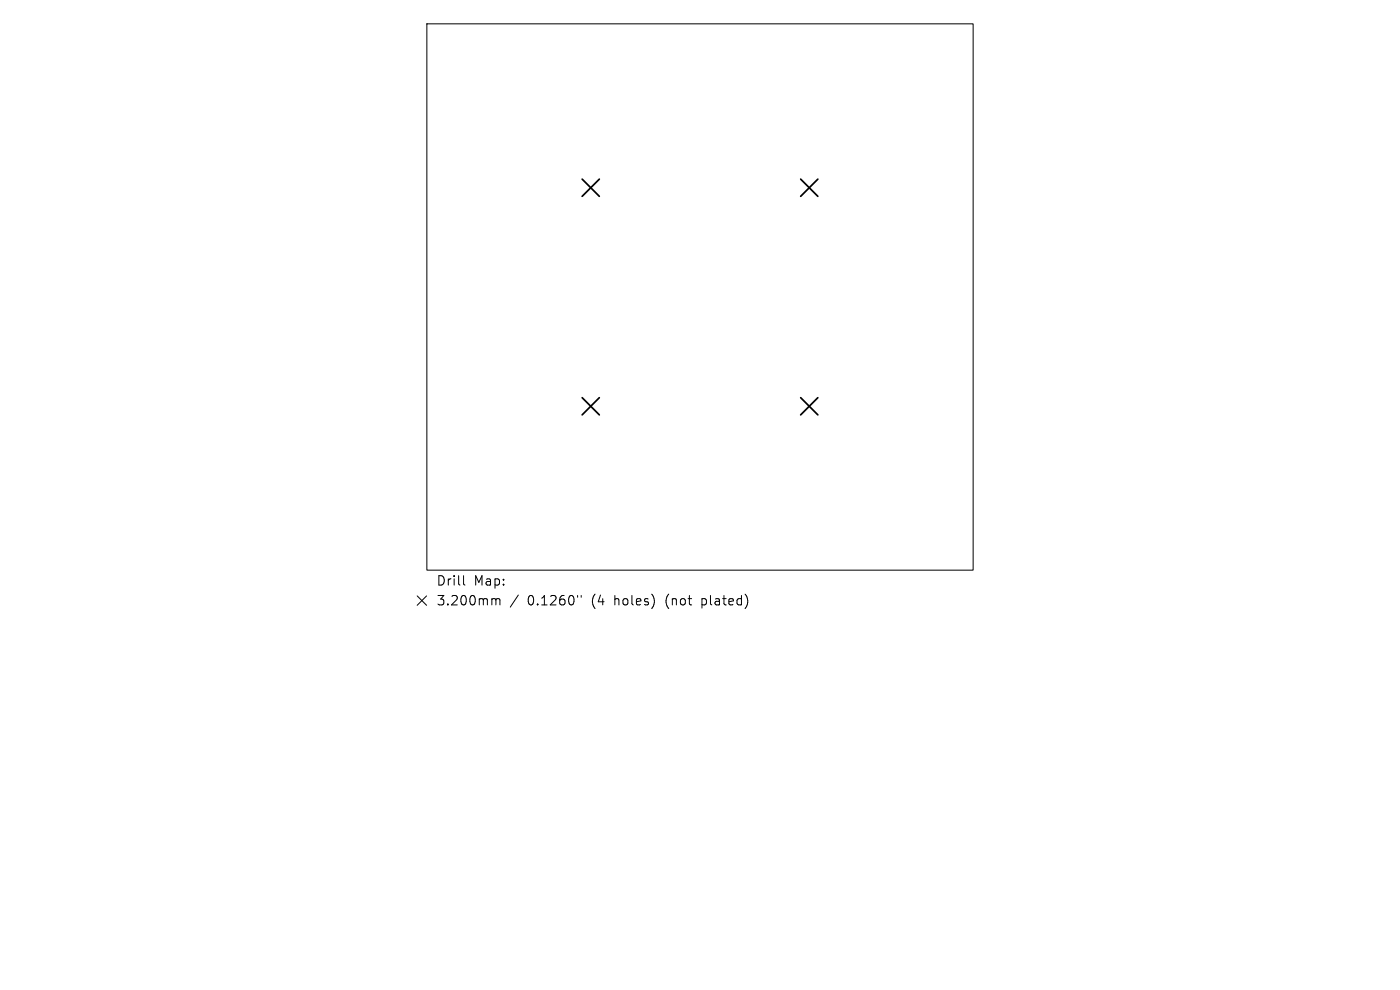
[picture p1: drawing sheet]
<svg xmlns="http://www.w3.org/2000/svg" width="297mm" height="210mm" viewBox="0 0 297 210" stroke-linecap="round" stroke-linejoin="round" font-family="sans-serif">
<defs><g id="words">
<g font-size="2.8">
<text x="92.5" y="124.5">Drill</text>
<text x="100.5" y="124.5">Map:</text>
<text x="92.5" y="128.7">3.200mm</text>
<text x="111.9" y="128.7">0.1260&quot;</text>
<text x="125.7" y="128.7">(4</text>
<text x="130.6" y="128.7">holes)</text>
<text x="141.7" y="128.7">(not</text>
<text x="149.5" y="128.7">plated)</text>
</g>
</g></defs>
<path d="M90.6 5.1h115.8v115.8h-115.8zM88.5 126.4l2 2M90.5 126.4l-2 2M98.3 122.1v1.7l.3 .3M104.6 127l.5 .1 .1 .2M105.2 127.3l.3-.3 .5 .1 .1 1.2M105.2 127.3v1M110 126.2l-1.8 2.6M122.5 126.3v.4M123.3 126.3v.4" fill="none" stroke="#000" stroke-width=".21"/>
<path d="M123.5 38l3.6 3.6M127.1 38l-3.6 3.6M169.9 38l3.6 3.6M173.5 38l-3.6 3.6M123.5 84.4l3.6 3.6M127.1 84.4l-3.6 3.6M169.9 84.4l3.6 3.6M173.5 84.4l-3.6 3.6" fill="none" stroke="#000" stroke-width=".37"/>
<use href="#words"/>
</svg>
